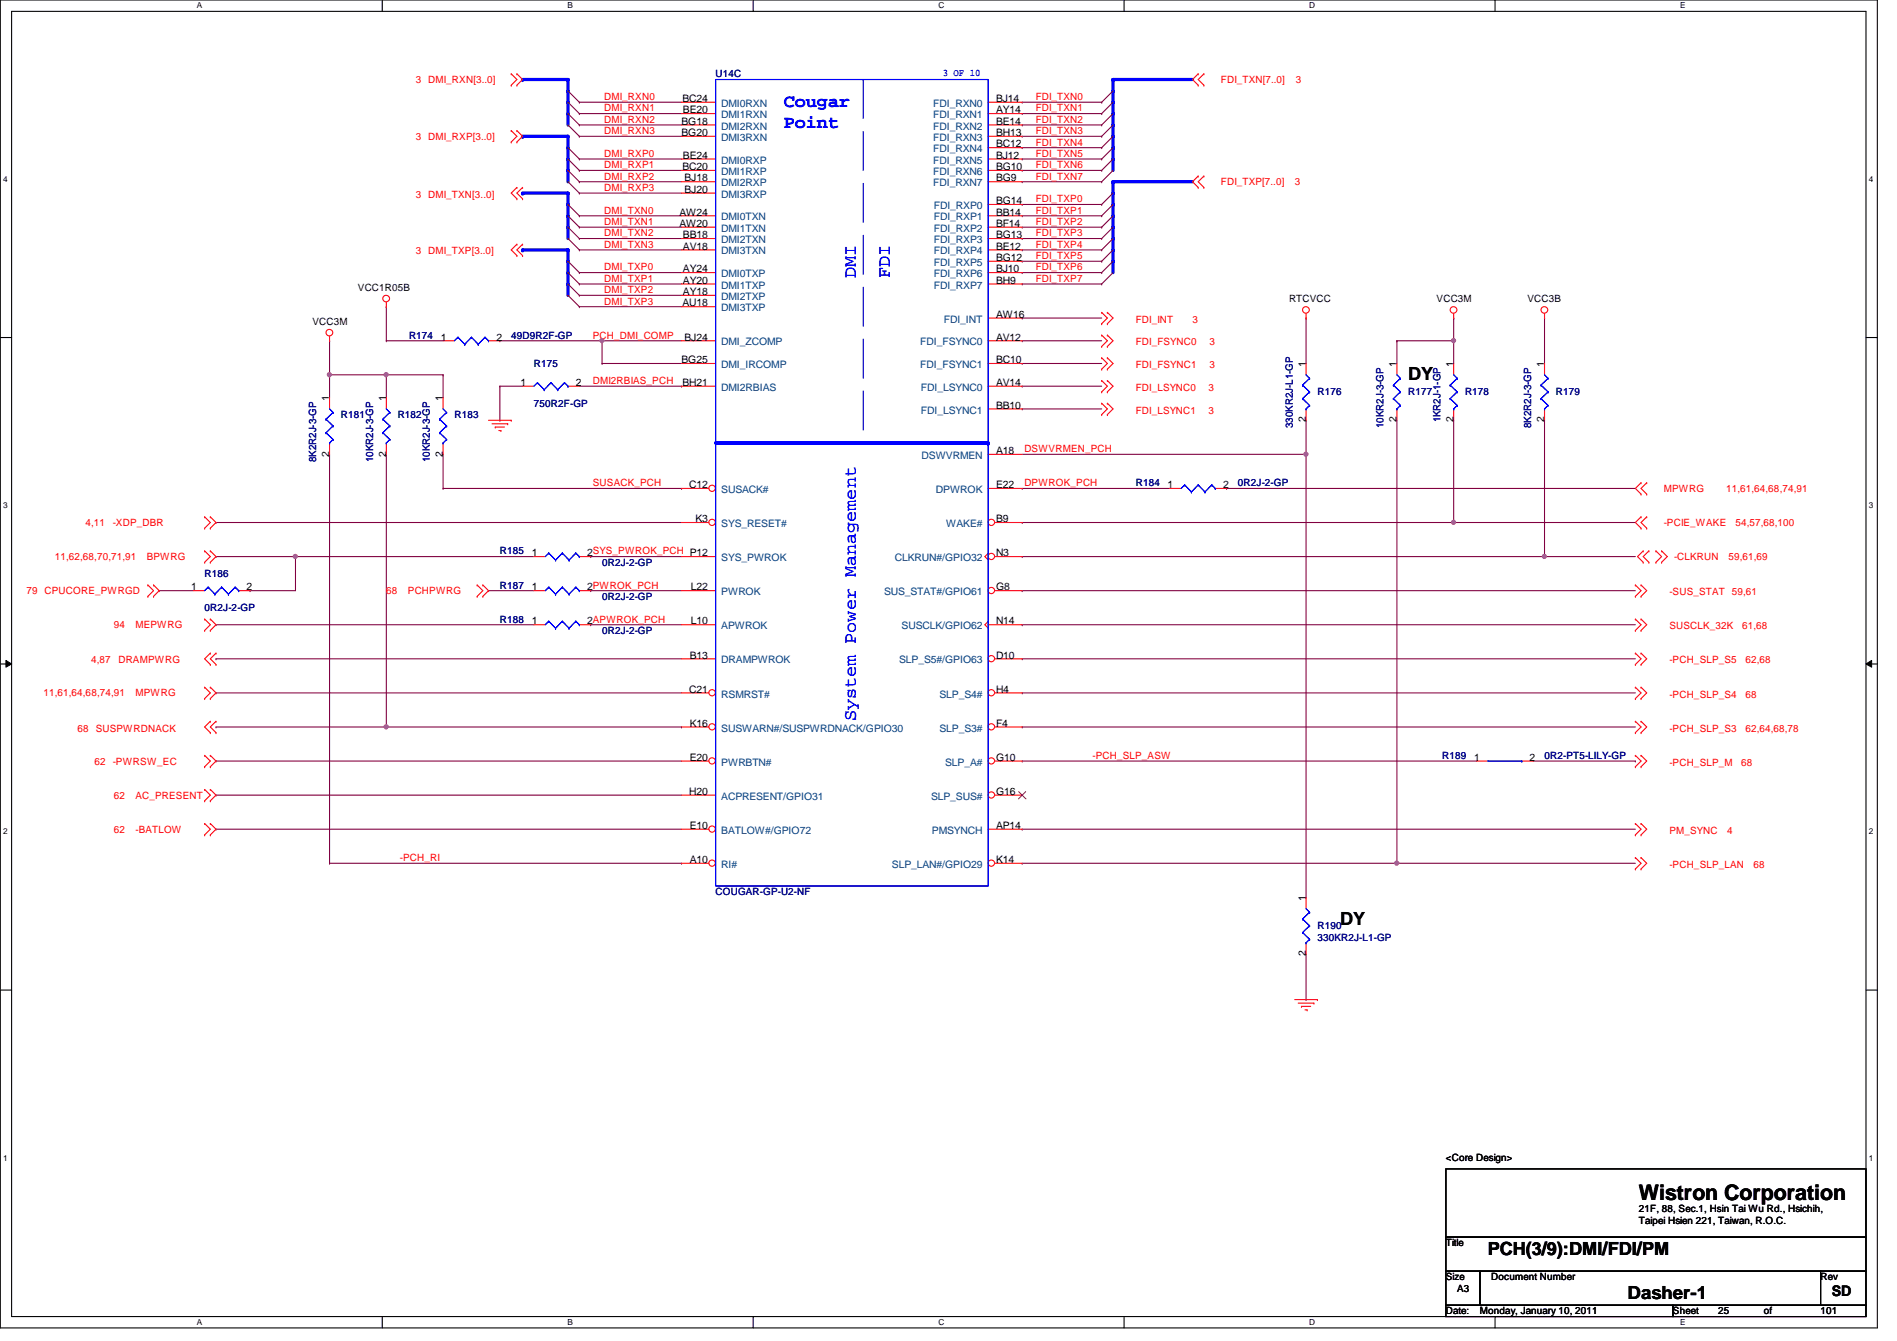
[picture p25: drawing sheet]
<svg xmlns="http://www.w3.org/2000/svg" width="297mm" height="210mm" viewBox="0 0 297 210" stroke-linecap="round" stroke-linejoin="round" font-family="sans-serif">
<defs><g id="words">
<text font-size="3.3" x="256.6" y="187.9">Wistron Corporation</text>
<g font-size="2.8" fill="#00f">
<text x="122.7" y="16.8">Cougar</text>
<text x="122.7" y="20">Point</text>
<text x="134" y="43.6" transform="rotate(-90 134 43.6)">DMI</text>
<text x="139.4" y="43.6" transform="rotate(-90 139.4 43.6)">FDI</text>
<text x="134" y="112.9" transform="rotate(-90 134 112.9)">System Power Management</text>
</g>
<g font-size="2.8">
<text x="220.5" y="59.5">DY</text>
<text x="209.8" y="144.9">DY</text>
<text x="233" y="196.4">PCH(3/9):DMI/FDI/PM</text>
<text x="254.8" y="203.4">Dasher-1</text>
</g>
<text font-size="2.3" x="286.8" y="202.9">SD</text>
<text font-size="1.6" fill="#00f" x="147.6" y="11.9">3 OF 10</text>
<g font-size="1.6" fill="#f00">
<text x="65.1" y="13">3 DMI_RXN[3..0]</text>
<text x="94.6" y="15.7">DMI_RXN0</text>
<text x="94.6" y="17.4">DMI_RXN1</text>
<text x="162.2" y="15.7">FDI_TXN0</text>
<text x="162.2" y="17.4">FDI_TXN1</text>
<text x="191.2" y="13">FDI_TXN[7..0]</text>
<text x="202.9" y="13">3</text>
<text x="65.1" y="21.9">3 DMI_RXP[3..0]</text>
<text x="94.6" y="19.2">DMI_RXN2</text>
<text x="94.6" y="21">DMI_RXN3</text>
<text x="162.2" y="19.2">FDI_TXN2</text>
<text x="162.2" y="21">FDI_TXN3</text>
<text x="162.2" y="22.8">FDI_TXN4</text>
<text x="94.6" y="24.6">DMI_RXP0</text>
<text x="94.6" y="26.3">DMI_RXP1</text>
<text x="94.6" y="28.1">DMI_RXP2</text>
<text x="94.6" y="29.9">DMI_RXP3</text>
<text x="162.2" y="24.6">FDI_TXN5</text>
<text x="162.2" y="26.3">FDI_TXN6</text>
<text x="162.2" y="28.1">FDI_TXN7</text>
<text x="191.2" y="29">FDI_TXP[7..0]</text>
<text x="202.7" y="29">3</text>
<text x="65.1" y="30.9">3 DMI_TXN[3..0]</text>
<text x="94.6" y="33.4">DMI_TXN0</text>
<text x="94.6" y="35.2">DMI_TXN1</text>
<text x="162.2" y="31.7">FDI_TXP0</text>
<text x="162.2" y="33.4">FDI_TXP1</text>
<text x="162.2" y="35.2">FDI_TXP2</text>
<text x="65.1" y="39.8">3 DMI_TXP[3..0]</text>
<text x="94.6" y="37">DMI_TXN2</text>
<text x="94.6" y="38.8">DMI_TXN3</text>
<text x="162.2" y="37">FDI_TXP3</text>
<text x="162.2" y="38.8">FDI_TXP4</text>
<text x="162.2" y="40.6">FDI_TXP5</text>
<text x="94.6" y="42.3">DMI_TXP0</text>
<text x="94.6" y="44.1">DMI_TXP1</text>
<text x="94.6" y="45.9">DMI_TXP2</text>
<text x="94.6" y="47.7">DMI_TXP3</text>
<text x="162.2" y="42.3">FDI_TXP6</text>
<text x="162.2" y="44.1">FDI_TXP7</text>
<text x="92.8" y="53">PCH_DMI_COMP</text>
<text x="177.8" y="50.5">FDI_INT</text>
<text x="186.7" y="50.5">3</text>
<text x="177.8" y="54.1">FDI_FSYNC0</text>
<text x="177.8" y="57.6">FDI_FSYNC1</text>
<text x="189.4" y="54.1">3</text>
<text x="189.4" y="57.6">3</text>
<text x="92.8" y="60.1">DMI2RBIAS_PCH</text>
<text x="177.8" y="61.2">FDI_LSYNC0</text>
<text x="177.8" y="64.7">FDI_LSYNC1</text>
<text x="189.2" y="61.2">3</text>
<text x="189.2" y="64.7">3</text>
<text x="160.4" y="70.8">DSWVRMEN_PCH</text>
<text x="92.8" y="76.1">SUSACK_PCH</text>
<text x="160.4" y="76.1">DPWROK_PCH</text>
<text x="260.5" y="77">MPWRG</text>
<text x="270.3" y="77">11,61,64,68,74,91</text>
<text x="13.4" y="82.3">4,11</text>
<text x="17.6" y="82.3">-XDP_DBR</text>
<text x="260.5" y="82.3">-PCIE_WAKE</text>
<text x="271.7" y="82.3">54,57,68,100</text>
<text x="8.6" y="87.7">11,62,68,70,71,91</text>
<text x="23" y="87.7">BPWRG</text>
<text x="262.1" y="87.7">-CLKRUN</text>
<text x="270.6" y="87.7">59,61,69</text>
<text x="4.1" y="93">79 CPUCORE_PWRGD</text>
<text x="60.5" y="93">68</text>
<text x="63.9" y="93">PCHPWRG</text>
<text x="261.4" y="93.2">-SUS_STAT 59,61</text>
<text x="17.8" y="98.3">94</text>
<text x="21.2" y="98.3">MEPWRG</text>
<text x="261.4" y="98.5">SUSCLK_32K</text>
<text x="272.8" y="98.5">61,68</text>
<text x="14.3" y="103.8">4,87</text>
<text x="18.5" y="103.8">DRAMPWRG</text>
<text x="261.4" y="103.8">-PCH_SLP_S5</text>
<text x="273.3" y="103.8">62,68</text>
<text x="6.8" y="109">11,61,64,68,74,91</text>
<text x="21.2" y="109">MPWRG</text>
<text x="261.4" y="109.2">-PCH_SLP_S4</text>
<text x="273.3" y="109.2">68</text>
<text x="12.1" y="114.5">68 SUSPWRDNACK</text>
<text x="14.8" y="119.7">62 -PWRSW_EC</text>
<text x="171.1" y="118.8">-PCH_SLP_ASW</text>
<text x="261.4" y="114.5">-PCH_SLP_S3</text>
<text x="261.4" y="119.8">-PCH_SLP_M</text>
<text x="272.6" y="119.8">68</text>
<text x="273.3" y="114.5">62,64,68,78</text>
<text x="17.8" y="125">62</text>
<text x="21.2" y="125">AC_PRESENT</text>
<text x="17.8" y="130.3">62</text>
<text x="21.2" y="130.3">-BATLOW</text>
<text x="261.4" y="130.5">PM_SYNC</text>
<text x="270.5" y="130.5">4</text>
<text x="62.6" y="134.8">-PCH_RI</text>
<text x="261.4" y="135.8">-PCH_SLP_LAN</text>
<text x="274.6" y="135.8">68</text>
</g>
<g font-size="1.6">
<text x="106.8" y="16">BC24</text>
<text x="106.9" y="17.7">BE20</text>
<text x="156" y="16">BJ14</text>
<text x="156" y="17.7">AY14</text>
<text x="106.7" y="19.5">BG18</text>
<text x="106.7" y="21.3">BG20</text>
<text x="156" y="19.5">BE14</text>
<text x="156" y="21.3">BH13</text>
<text x="156" y="23.1">BC12</text>
<text x="106.8" y="26.6">BC20</text>
<text x="106.9" y="24.8">BE24</text>
<text x="107.2" y="28.4">BJ18</text>
<text x="156" y="24.8">BJ12</text>
<text x="156" y="26.6">BG10</text>
<text x="156" y="28.4">BG9</text>
<text x="106.4" y="33.7">AW24</text>
<text x="106.4" y="35.5">AW20</text>
<text x="107.2" y="30.2">BJ20</text>
<text x="156" y="32">BG14</text>
<text x="156" y="33.7">BB14</text>
<text x="156" y="35.5">BF14</text>
<text x="106.9" y="37.3">BB18</text>
<text x="106.9" y="39.1">AV18</text>
<text x="156" y="37.3">BG13</text>
<text x="156" y="39.1">BE12</text>
<text x="156" y="40.9">BG12</text>
<text x="56" y="45.6">VCC1R05B</text>
<text x="106.8" y="48">AU18</text>
<text x="106.9" y="42.6">AY24</text>
<text x="106.9" y="44.4">AY20</text>
<text x="106.9" y="46.2">AY18</text>
<text x="156" y="42.6">BJ10</text>
<text x="156" y="44.4">BH9</text>
<text x="201.8" y="47.3">RTCVCC</text>
<text x="225" y="47.3">VCC3M</text>
<text x="239.2" y="47.3">VCC3B</text>
<text x="48.9" y="50.9">VCC3M</text>
<text x="69" y="53.3">1</text>
<text x="77.7" y="53.3">2</text>
<text x="107.2" y="53.3">BJ24</text>
<text x="156" y="53.3">AV12</text>
<text x="156" y="49.7">AW16</text>
<text x="106.7" y="56.9">BG25</text>
<text x="156" y="56.9">BC10</text>
<text x="204.5" y="57.4" transform="rotate(-90 204.5 57.4)">1</text>
<text x="218.7" y="57.4" transform="rotate(-90 218.7 57.4)">1</text>
<text x="227.6" y="57.4" transform="rotate(-90 227.6 57.4)">1</text>
<text x="241.8" y="57.4" transform="rotate(-90 241.8 57.4)">1</text>
<text x="51.6" y="62.8" transform="rotate(-90 51.6 62.8)">1</text>
<text x="60.4" y="62.8" transform="rotate(-90 60.4 62.8)">1</text>
<text x="69.3" y="62.8" transform="rotate(-90 69.3 62.8)">1</text>
<text x="81.5" y="60.4">1</text>
<text x="90.2" y="60.4">2</text>
<text x="106.8" y="60.4">BH21</text>
<text x="156" y="60.4">AV14</text>
<text x="156" y="64">BB10</text>
<text x="51.6" y="71.5" transform="rotate(-90 51.6 71.5)">2</text>
<text x="60.4" y="71.5" transform="rotate(-90 60.4 71.5)">2</text>
<text x="69.3" y="71.5" transform="rotate(-90 69.3 71.5)">2</text>
<text x="156" y="71.1">A18</text>
<text x="204.5" y="66.1" transform="rotate(-90 204.5 66.1)">2</text>
<text x="218.7" y="66.1" transform="rotate(-90 218.7 66.1)">2</text>
<text x="227.6" y="66.1" transform="rotate(-90 227.6 66.1)">2</text>
<text x="241.8" y="66.1" transform="rotate(-90 241.8 66.1)">2</text>
<text x="107.9" y="76.4">C12</text>
<text x="156" y="76.4">E22</text>
<text x="182.8" y="76.4">1</text>
<text x="191.5" y="76.4">2</text>
<text x="108.9" y="81.7">K3</text>
<text x="156" y="81.7">B9</text>
<text x="83.3" y="87.1">1</text>
<text x="91.9" y="87.1">2SYS_PWROK_PCH P12</text>
<text x="156" y="87.1">N3</text>
<text x="29.9" y="92.4">1</text>
<text x="38.6" y="92.4">2</text>
<text x="83.3" y="92.4">1</text>
<text x="91.9" y="92.4">2PWROK_PCH</text>
<text x="108.2" y="92.4">L22</text>
<text x="156" y="92.4">G8</text>
<text x="83.3" y="97.7">1</text>
<text x="91.9" y="97.7">2APWROK_PCH</text>
<text x="108.2" y="97.7">L10</text>
<text x="156" y="97.7">N14</text>
<text x="108" y="103.1">B13</text>
<text x="156" y="103.1">D10</text>
<text x="107.9" y="108.4">C21</text>
<text x="108" y="113.7">K16</text>
<text x="156" y="113.7">F4</text>
<text x="156" y="108.4">H4</text>
<text x="108" y="119.1">E20</text>
<text x="156" y="119.1">G10</text>
<text x="230.8" y="119.1">1</text>
<text x="239.5" y="119.1">2</text>
<text x="107.9" y="124.4">H20</text>
<text x="156" y="124.4">G16</text>
<text x="108" y="129.8">E10</text>
<text x="156" y="129.8">AP14</text>
<text x="108" y="135.1">A10</text>
<text x="156" y="135.1">K14</text>
<text x="204.5" y="141" transform="rotate(-90 204.5 141)">1</text>
<text x="204.5" y="149.7" transform="rotate(-90 204.5 149.7)">2</text>
<text x="226.4" y="181.7">&lt;Core Design&gt;</text>
<text x="256.6" y="191.6">Taipei Hsien 221, Taiwan, R.O.C.</text>
<text x="256.6" y="189.7">21F, 88, Sec.1, Hsin Tai Wu Rd., Hsichih,</text>
<text x="226.4" y="195.1">Title</text>
<text x="226.4" y="200.4">Size</text>
<text x="228.2" y="202.2">A3</text>
<text x="233.5" y="200.4">Document Number</text>
<text x="285.1" y="200.4">Rev</text>
<text x="226.4" y="205.7">Date:</text>
<text x="231.7" y="205.7">Monday, January 10, 2011</text>
<text x="261.9" y="205.7">Sheet</text>
<text x="269.1" y="205.7">25</text>
<text x="276.2" y="205.7">of</text>
<text x="285.1" y="205.7">101</text>
</g>
<g font-size="1.6" fill="#000080">
<text x="112.1" y="12.1">U14C</text>
<text x="64" y="53">R174</text>
<text x="80" y="53">49D9R2F-GP</text>
<text x="83.6" y="57.4">R175</text>
<text x="53.4" y="65.4">R181</text>
<text x="62.3" y="65.4">R182</text>
<text x="71.2" y="65.4">R183</text>
<text x="83.6" y="63.7">750R2F-GP</text>
<text x="206.3" y="61.9">R176</text>
<text x="220.5" y="61.9">R177</text>
<text x="229.4" y="61.9">R178</text>
<text x="243.6" y="61.9">R179</text>
<text x="202.4" y="67" transform="rotate(-90 202.4 67)">330KR2J-L1-GP</text>
<text x="216.7" y="67" transform="rotate(-90 216.7 67)">10KR2J-3-GP</text>
<text x="225.5" y="66.1" transform="rotate(-90 225.5 66.1)">1KR2J-1-GP</text>
<text x="239.8" y="67" transform="rotate(-90 239.8 67)">8K2R2J-3-GP</text>
<text x="49.5" y="72.3" transform="rotate(-90 49.5 72.3)">8K2R2J-3-GP</text>
<text x="58.4" y="72.3" transform="rotate(-90 58.4 72.3)">10KR2J-3-GP</text>
<text x="67.3" y="72.3" transform="rotate(-90 67.3 72.3)">10KR2J-3-GP</text>
<text x="177.8" y="76.1">R184</text>
<text x="193.8" y="76.1">0R2J-2-GP</text>
<text x="78.3" y="86.8">R185</text>
<text x="94.3" y="88.6">0R2J-2-GP</text>
<text x="32" y="95.7">0R2J-2-GP</text>
<text x="32" y="90.3">R186</text>
<text x="78.3" y="92.1">R187</text>
<text x="94.3" y="93.9">0R2J-2-GP</text>
<text x="78.3" y="97.5">R188</text>
<text x="94.3" y="99.2">0R2J-2-GP</text>
<text x="225.8" y="118.8">R189</text>
<text x="241.8" y="118.8">0R2-PT5-LILY-GP</text>
<text x="112.1" y="140.1">COUGAR-GP-U2-NF</text>
<text x="206.3" y="147.2">330KR2J-L1-GP</text>
<text x="206.3" y="145.5">R190</text>
</g>
<g font-size="1.6" fill="#004080">
<text x="112.9" y="16.7">DMI0RXN</text>
<text x="146.1" y="16.7">FDI_RXN0</text>
<text x="112.9" y="18.5">DMI1RXN</text>
<text x="112.9" y="20.3">DMI2RXN</text>
<text x="112.9" y="22.1">DMI3RXN</text>
<text x="146.1" y="18.5">FDI_RXN1</text>
<text x="146.1" y="20.3">FDI_RXN2</text>
<text x="146.1" y="22.1">FDI_RXN3</text>
<text x="146.1" y="23.8">FDI_RXN4</text>
<text x="112.9" y="25.6">DMI0RXP</text>
<text x="112.9" y="27.4">DMI1RXP</text>
<text x="112.9" y="29.2">DMI2RXP</text>
<text x="146.1" y="25.6">FDI_RXN5</text>
<text x="146.1" y="27.4">FDI_RXN6</text>
<text x="146.1" y="29.2">FDI_RXN7</text>
<text x="112.9" y="30.9">DMI3RXP</text>
<text x="112.9" y="34.5">DMI0TXN</text>
<text x="146.2" y="32.7">FDI_RXP0</text>
<text x="146.2" y="34.5">FDI_RXP1</text>
<text x="112.9" y="36.3">DMI1TXN</text>
<text x="112.9" y="38.1">DMI2TXN</text>
<text x="112.9" y="39.8">DMI3TXN</text>
<text x="146.2" y="36.3">FDI_RXP2</text>
<text x="146.2" y="38.1">FDI_RXP3</text>
<text x="146.2" y="39.8">FDI_RXP4</text>
<text x="146.2" y="41.6">FDI_RXP5</text>
<text x="112.9" y="43.4">DMI0TXP</text>
<text x="112.9" y="45.2">DMI1TXP</text>
<text x="112.9" y="46.9">DMI2TXP</text>
<text x="146.2" y="43.4">FDI_RXP6</text>
<text x="146.2" y="45.2">FDI_RXP7</text>
<text x="112.9" y="48.7">DMI3TXP</text>
<text x="147.8" y="50.5">FDI_INT</text>
<text x="112.9" y="54.1">DMI_ZCOMP</text>
<text x="112.9" y="57.6">DMI_IRCOMP</text>
<text x="144.1" y="54.1">FDI_FSYNC0</text>
<text x="144.1" y="57.6">FDI_FSYNC1</text>
<text x="112.9" y="61.2">DMI2RBIAS</text>
<text x="144.2" y="61.2">FDI_LSYNC0</text>
<text x="144.2" y="64.7">FDI_LSYNC1</text>
<text x="144.3" y="71.8">DSWVRMEN</text>
<text x="112.9" y="77.2">SUSACK#</text>
<text x="146.6" y="77.2">DPWROK</text>
<text x="112.9" y="82.5">SYS_RESET#</text>
<text x="148.2" y="82.5">WAKE#</text>
<text x="112.9" y="87.8">SYS_PWROK</text>
<text x="140.1" y="87.8">CLKRUN#/GPIO32</text>
<text x="112.9" y="93.2">PWROK</text>
<text x="138.4" y="93.2">SUS_STAT#/GPIO61</text>
<text x="112.9" y="98.5">APWROK</text>
<text x="141.2" y="98.5">SUSCLK/GPIO62</text>
<text x="112.9" y="103.8">DRAMPWROK</text>
<text x="140.8" y="103.8">SLP_S5#/GPIO63</text>
<text x="112.9" y="109.2">RSMRST#</text>
<text x="147.1" y="109.2">SLP_S4#</text>
<text x="112.9" y="119.8">PWRBTN#</text>
<text x="112.9" y="114.5">SUSWARN#/SUSPWRDNACK/GPIO30</text>
<text x="147.1" y="114.5">SLP_S3#</text>
<text x="148" y="119.8">SLP_A#</text>
<text x="112.9" y="125.2">ACPRESENT/GPIO31</text>
<text x="145.8" y="125.2">SLP_SUS#</text>
<text x="112.9" y="130.5">BATLOW#/GPIO72</text>
<text x="145.9" y="130.5">PMSYNCH</text>
<text x="112.9" y="135.8">RI#</text>
<text x="139.7" y="135.8">SLP_LAN#/GPIO29</text>
</g>
<g font-size="1.3">
<text x="30.8" y="1.3">A</text>
<text x="88.9" y="1.3">B</text>
<text x="146.9" y="1.3">C</text>
<text x="205" y="1.3">D</text>
<text x="263.1" y="1.3">E</text>
<text x=".5" y="28.4">4</text>
<text x="292.6" y="28.4">4</text>
<text x=".5" y="79.5">3</text>
<text x="292.6" y="79.5">3</text>
<text x=".5" y="130.6">2</text>
<text x="292.6" y="130.6">2</text>
<text x=".5" y="181.7">1</text>
<text x="292.6" y="181.7">1</text>
<text x="30.8" y="207.4">A</text>
<text x="88.9" y="207.4">B</text>
<text x="146.9" y="207.4">C</text>
<text x="205" y="207.4">D</text>
<text x="263.1" y="207.4">E</text>
</g>
</g></defs>
<path d="M0 0h294v207.9h-294zM1.8 1.8h290.4v204.3h-290.4z" fill="none" stroke="#000" stroke-width=".17"/>
<g fill="#fff">
<path d="M30.8 .2h.8v1.4h-.8z"/>
<path d="M30.8 206.2h.8v1.4h-.8z"/>
</g>
<path d="M59.9 0v1.8M59.9 206.1v1.8" fill="none" stroke="#000" stroke-width=".17"/>
<g fill="#fff">
<path d="M88.9 .2h.8v1.4h-.8z"/>
<path d="M88.9 206.2h.8v1.4h-.8z"/>
</g>
<path d="M117.9 0v1.8M117.9 206.1v1.8" fill="none" stroke="#000" stroke-width=".17"/>
<g fill="#fff">
<path d="M146.9 .2h.9v1.4h-.9z"/>
<path d="M146.9 206.2h.9v1.4h-.9z"/>
</g>
<path d="M176 0v1.8M176 206.1v1.8" fill="none" stroke="#000" stroke-width=".17"/>
<g fill="#fff">
<path d="M205 .2h.9v1.4h-.9z"/>
<path d="M205 206.2h.9v1.4h-.9z"/>
</g>
<path d="M234.1 0v1.8M234.1 206.1v1.8" fill="none" stroke="#000" stroke-width=".17"/>
<g fill="#fff">
<path d="M263.1 .2h.8v1.4h-.8z"/>
<path d="M263.1 206.2h.8v1.4h-.8z"/>
<path d="M.5 27.3h.7v1.4h-.7z"/>
<path d="M292.6 27.3h.7v1.4h-.7z"/>
<path d="M.5 78.4h.7v1.4h-.7z"/>
<path d="M292.6 78.4h.7v1.4h-.7z"/>
</g>
<path d="M0 52.8h1.8M292.2 52.8h1.8" fill="none" stroke="#000" stroke-width=".17"/>
<g fill="#fff">
<path d="M.5 129.5h.7v1.4h-.7z"/>
<path d="M292.6 129.5h.7v1.4h-.7z"/>
</g>
<path d="M0 103.9h1.8M292.2 103.9h1.8" fill="none" stroke="#000" stroke-width=".17"/>
<path d="M.9 103.4l.9 .5-.9 .5zM292.2 103.9l.9-.5v1z" fill="#000"/>
<path d="M.9 103.4l.9 .5-.9 .5zM292.2 103.9l.9-.5v1z" fill="none" stroke="#000" stroke-width=".16"/>
<g fill="#fff">
<path d="M.5 180.5h.7v1.4h-.7z"/>
<path d="M292.6 180.5h.7v1.4h-.7z"/>
</g>
<path d="M0 155h1.8M292.2 155h1.8" fill="none" stroke="#000" stroke-width=".17"/>
<path d="M90.7 42.7h16M90.7 44.4h16M90.7 46.2h16M90.7 48h16M90.7 42.7h.1M90.7 44.4h.1M90.7 46.2h.1M90.7 48h.1M94.3 56.9h12.4M94.3 56.9h.1" fill="none" stroke="#800040" stroke-width=".17"/>
<path d="M88.9 44.4v1.8" fill="none" stroke="#00f" stroke-width=".51"/>
<circle cx="88.9" cy="44.5" r=".25" fill="#00f"/>
<path d="M81.8 39.1h7.1" fill="none" stroke="#00f" stroke-width=".51"/>
<circle cx="81.8" cy="39.1" r=".25" fill="#00f"/>
<path d="M90.7 16h16M90.7 17.8h16M90.7 19.6h16M90.7 16h.1M90.7 17.8h.1M90.7 19.6h.1M90.7 21.3h16M90.7 21.3h.1" fill="none" stroke="#800040" stroke-width=".17"/>
<path d="M88.9 17.8v1.8" fill="none" stroke="#00f" stroke-width=".51"/>
<circle cx="88.9" cy="17.8" r=".25" fill="#00f"/>
<path d="M81.8 12.4h7.1" fill="none" stroke="#00f" stroke-width=".51"/>
<circle cx="81.8" cy="12.4" r=".25" fill="#00f"/>
<path d="M90.7 24.9h16M90.7 26.7h16M90.7 28.4h16M90.7 30.2h16M90.7 24.9h.1M90.7 26.7h.1M90.7 28.4h.1M90.7 30.2h.1" fill="none" stroke="#800040" stroke-width=".17"/>
<path d="M88.9 26.7v1.7" fill="none" stroke="#00f" stroke-width=".51"/>
<circle cx="88.9" cy="26.7" r=".25" fill="#00f"/>
<path d="M81.8 21.3h7.1" fill="none" stroke="#00f" stroke-width=".51"/>
<circle cx="81.8" cy="21.3" r=".25" fill="#00f"/>
<path d="M94.3 53.3h12.4M94.3 53.3h.1M160.1 108.5h96M160.1 113.8h96M160.1 108.5h.1M160.1 113.8h.1" fill="none" stroke="#800040" stroke-width=".17"/>
<circle cx="94.2" cy="53.3" r=".32" fill="#f0f"/>
<circle cx="94.2" cy="53.3" r=".32" fill="none" stroke="#f0f" stroke-width=".17"/>
<g fill="none" stroke="#800040" stroke-width=".17">
<path d="M90.7 33.8h16M90.7 35.6h16M90.7 37.3h16M90.7 39.1h16M90.7 33.8h.1M90.7 35.6h.1M90.7 37.3h.1M90.7 39.1h.1M60.5 53.3h8.9M60.5 53.3h.1M60.5 48h.1M60.5 48v5.3"/>
<path d="M33.8 81.8h72.9M33.8 81.8h.1M92.5 97.8h14.2M92.5 97.8h.1M227.6 81.8h.1M227.6 81.8h28.5M33.8 103.1h72.9M33.8 108.5h72.9M33.8 119.1h72.9M33.8 103.1h.1M33.8 108.5h.1M33.8 119.1h.1"/>
<path d="M33.8 129.8h72.9M33.8 129.8h.1M160.1 129.8h96M160.1 129.8h.1M218.7 135.1h37.4M218.7 135.1h.1"/>
</g>
<circle cx="227.6" cy="81.8" r=".32" fill="#f0f"/>
<circle cx="227.6" cy="81.8" r=".32" fill="none" stroke="#f0f" stroke-width=".17"/>
<path d="M88.9 35.6v1.7" fill="none" stroke="#00f" stroke-width=".51"/>
<circle cx="88.9" cy="35.6" r=".25" fill="#00f"/>
<path d="M81.8 30.2h7.1" fill="none" stroke="#00f" stroke-width=".51"/>
<circle cx="81.8" cy="30.2" r=".25" fill="#00f"/>
<g fill="none" stroke="#800040" stroke-width=".17">
<path d="M160.1 16h12.4M160.1 17.8h12.4M160.1 19.6h12.4M160.1 16h.1M160.1 17.8h.1M160.1 19.6h.1M160.1 21.3h12.4M160.1 23.1h12.4M160.1 24.9h12.4M160.1 26.7h12.4M160.1 28.4h12.4M160.1 32h12.4"/>
<path d="M160.1 33.8h12.4M160.1 35.6h12.4M160.1 37.3h12.4M160.1 39.1h12.4M160.1 21.3h.1M160.1 23.1h.1M160.1 24.9h.1M160.1 26.7h.1M160.1 28.4h.1M160.1 32h.1M160.1 33.8h.1M160.1 35.6h.1"/>
<path d="M160.1 37.3h.1M160.1 39.1h.1M94.3 53.3h.1M94.3 53.3v3.6M160.1 40.9h12.4M160.1 42.7h12.4M160.1 44.4h12.4M160.1 49.8h12.4M160.1 40.9h.1M160.1 42.7h.1M160.1 44.4h.1M160.1 49.8h.1"/>
<path d="M218.7 53.3h.1M218.7 53.3v3.6M227.6 53.3h.1M227.6 53.3v3.6M160.1 60.5h12.4M160.1 64h12.4M160.1 60.5h.1M160.1 64h.1M160.1 92.5h96M160.1 92.5h.1"/>
</g>
<circle cx="227.6" cy="53.3" r=".32" fill="#f0f"/>
<circle cx="227.6" cy="53.3" r=".32" fill="none" stroke="#f0f" stroke-width=".17"/>
<g fill="none" stroke="#800040" stroke-width=".17">
<path d="M160.1 53.3h12.4M160.1 56.9h12.4M160.1 56.9h.1M160.1 53.3h.1M218.7 53.3h.1M227.6 49.8h.1M227.6 49.8v3.5h-8.9M241.8 49.8h.1M241.8 49.8v7.1M160.1 97.8h96M160.1 97.8h.1M160.1 103.1h96"/>
<path d="M160.1 103.1h.1"/>
</g>
<path d="M174.3 24.9v1.8" fill="none" stroke="#00f" stroke-width=".51"/>
<circle cx="174.3" cy="24.9" r=".25" fill="#00f"/>
<path d="M174.3 12.4h12.4" fill="none" stroke="#00f" stroke-width=".51"/>
<circle cx="174.3" cy="12.4" r=".25" fill="#00f"/>
<path d="M174.3 40.9v1.8" fill="none" stroke="#00f" stroke-width=".51"/>
<circle cx="174.3" cy="40.9" r=".25" fill="#00f"/>
<path d="M174.3 28.4h12.4" fill="none" stroke="#00f" stroke-width=".51"/>
<circle cx="174.3" cy="28.4" r=".25" fill="#00f"/>
<path d="M88.9 32v1.8" fill="none" stroke="#00f" stroke-width=".51"/>
<circle cx="88.9" cy="32" r=".25" fill="#00f"/>
<path d="M88.9 30.2v1.8" fill="none" stroke="#00f" stroke-width=".51"/>
<circle cx="88.9" cy="30.2" r=".25" fill="#00f"/>
<path d="M88.9 33.8v1.8" fill="none" stroke="#00f" stroke-width=".51"/>
<circle cx="88.9" cy="33.8" r=".25" fill="#00f"/>
<path d="M88.9 40.9v1.8" fill="none" stroke="#00f" stroke-width=".51"/>
<circle cx="88.9" cy="40.9" r=".25" fill="#00f"/>
<path d="M88.9 39.1v1.8" fill="none" stroke="#00f" stroke-width=".51"/>
<circle cx="88.9" cy="39.1" r=".25" fill="#00f"/>
<path d="M88.9 42.7v1.7" fill="none" stroke="#00f" stroke-width=".51"/>
<circle cx="88.9" cy="42.7" r=".25" fill="#00f"/>
<path d="M88.9 14.2v1.8" fill="none" stroke="#00f" stroke-width=".51"/>
<circle cx="88.9" cy="14.2" r=".25" fill="#00f"/>
<path d="M88.9 12.4v1.8" fill="none" stroke="#00f" stroke-width=".51"/>
<circle cx="88.9" cy="12.4" r=".25" fill="#00f"/>
<path d="M88.9 16v1.8" fill="none" stroke="#00f" stroke-width=".51"/>
<circle cx="88.9" cy="16" r=".25" fill="#00f"/>
<path d="M88.9 21.3v1.8" fill="none" stroke="#00f" stroke-width=".51"/>
<circle cx="88.9" cy="21.3" r=".25" fill="#00f"/>
<path d="M88.9 24.9v1.8" fill="none" stroke="#00f" stroke-width=".51"/>
<circle cx="88.9" cy="24.9" r=".25" fill="#00f"/>
<path d="M88.9 23.1v1.8" fill="none" stroke="#00f" stroke-width=".51"/>
<circle cx="88.9" cy="23.1" r=".25" fill="#00f"/>
<path d="M174.3 12.4v1.8" fill="none" stroke="#00f" stroke-width=".51"/>
<circle cx="174.3" cy="12.4" r=".25" fill="#00f"/>
<path d="M174.3 21.3v1.8" fill="none" stroke="#00f" stroke-width=".51"/>
<circle cx="174.3" cy="21.3" r=".25" fill="#00f"/>
<path d="M174.3 16v1.8" fill="none" stroke="#00f" stroke-width=".51"/>
<circle cx="174.3" cy="16" r=".25" fill="#00f"/>
<path d="M174.3 14.2v1.8" fill="none" stroke="#00f" stroke-width=".51"/>
<circle cx="174.3" cy="14.2" r=".25" fill="#00f"/>
<path d="M174.3 19.6v1.7" fill="none" stroke="#00f" stroke-width=".51"/>
<circle cx="174.3" cy="19.6" r=".25" fill="#00f"/>
<path d="M174.3 17.8v1.8" fill="none" stroke="#00f" stroke-width=".51"/>
<circle cx="174.3" cy="17.8" r=".25" fill="#00f"/>
<path d="M174.3 23.1v1.8" fill="none" stroke="#00f" stroke-width=".51"/>
<circle cx="174.3" cy="23.1" r=".25" fill="#00f"/>
<path d="M174.3 30.2v1.8" fill="none" stroke="#00f" stroke-width=".51"/>
<circle cx="174.3" cy="30.2" r=".25" fill="#00f"/>
<path d="M174.3 28.4v1.8" fill="none" stroke="#00f" stroke-width=".51"/>
<circle cx="174.3" cy="28.4" r=".25" fill="#00f"/>
<path d="M174.3 33.8v1.8" fill="none" stroke="#00f" stroke-width=".51"/>
<circle cx="174.3" cy="33.8" r=".25" fill="#00f"/>
<path d="M174.3 32v1.8" fill="none" stroke="#00f" stroke-width=".51"/>
<circle cx="174.3" cy="32" r=".25" fill="#00f"/>
<path d="M174.3 37.3v1.8" fill="none" stroke="#00f" stroke-width=".51"/>
<circle cx="174.3" cy="37.3" r=".25" fill="#00f"/>
<path d="M174.3 35.6v1.7" fill="none" stroke="#00f" stroke-width=".51"/>
<circle cx="174.3" cy="35.6" r=".25" fill="#00f"/>
<path d="M174.3 39.1v1.8" fill="none" stroke="#00f" stroke-width=".51"/>
<circle cx="174.3" cy="39.1" r=".25" fill="#00f"/>
<path d="M46.3 87.1h37.3M46.3 87.1h.1M92.5 87.1h14.2M92.5 87.1h.1" fill="none" stroke="#800040" stroke-width=".17"/>
<circle cx="46.2" cy="87.1" r=".32" fill="#f0f"/>
<circle cx="46.2" cy="87.1" r=".32" fill="none" stroke="#f0f" stroke-width=".17"/>
<path d="M78.3 53.3h16M78.3 53.3h.1M241.8 87.1h.1M241.8 87.1h14.3" fill="none" stroke="#800040" stroke-width=".17"/>
<circle cx="241.8" cy="87.1" r=".32" fill="#f0f"/>
<circle cx="241.8" cy="87.1" r=".32" fill="none" stroke="#f0f" stroke-width=".17"/>
<g fill="none" stroke="#800040" stroke-width=".17">
<path d="M60.5 58.7h8.9M60.5 58.7h.1M69.4 58.7h.1M69.4 58.7v3.5M69.4 76.5h.1M69.4 71.1v5.4M69.4 76.5h37.3M78.3 60.5h3.5M78.3 60.5h.1M78.3 65.8h.1M78.3 60.5v5.3M90.7 60.5h16"/>
<path d="M106.7 60.5h.1M106.7 76.5h.1M24.9 92.5h5.4M24.9 92.5h.1M33.8 87.1h.1M33.8 97.8h.1M33.8 97.8h49.8M33.8 87.1h12.5M39.2 92.5h.1M46.3 87.1h.1M46.3 87.1v5.4h-7.1"/>
</g>
<circle cx="60.5" cy="58.6" r=".32" fill="#f0f"/>
<circle cx="60.5" cy="58.6" r=".32" fill="none" stroke="#f0f" stroke-width=".17"/>
<path d="M51.6 58.7h8.9M51.6 58.7h.1M51.6 58.7v3.5M60.5 58.7h.1M60.5 58.7v3.5" fill="none" stroke="#800040" stroke-width=".17"/>
<circle cx="51.6" cy="58.6" r=".32" fill="#f0f"/>
<circle cx="51.6" cy="58.6" r=".32" fill="none" stroke="#f0f" stroke-width=".17"/>
<path d="M51.6 53.3h.1M51.6 53.3v5.4M60.5 71.1v42.7M60.5 113.8h.1" fill="none" stroke="#800040" stroke-width=".17"/>
<circle cx="60.5" cy="113.8" r=".32" fill="#f0f"/>
<circle cx="60.5" cy="113.8" r=".32" fill="none" stroke="#f0f" stroke-width=".17"/>
<g fill="none" stroke="#800040" stroke-width=".17">
<path d="M51.6 71.1v64M218.7 65.8v69.3M227.6 65.8v16M241.8 65.8v21.3M76.5 92.5h.1M76.5 92.5h7.1M92.5 92.5h14.2M92.5 92.5h.1M160.1 81.8h67.5M160.1 87.1h81.7M160.1 87.1h.1M160.1 81.8h.1"/>
<path d="M227.6 81.8h.1M241.8 87.1h.1M33.8 113.8h.1M33.8 113.8h72.9M106.7 113.8h.1M51.6 135.1h.1M51.6 135.1h55.1M106.7 135.1h.1M218.7 135.1h.1"/>
</g>
<circle cx="218.7" cy="135.1" r=".32" fill="#f0f"/>
<circle cx="218.7" cy="135.1" r=".32" fill="none" stroke="#f0f" stroke-width=".17"/>
<g fill="none" stroke="#800040" stroke-width=".17">
<path d="M204.5 49.8h.1M204.5 49.8v7.1M160.1 76.5h.1M160.1 71.1h44.4M160.1 76.5h23.1M192.1 76.5h.1M192.1 76.5h64M204.5 71.1h.1M204.5 65.8h.1M204.5 65.8v74.7M160.1 135.1h.1M160.1 135.1h58.6"/>
<path d="M204.5 140.5h.1"/>
</g>
<circle cx="204.5" cy="71.1" r=".32" fill="#f0f"/>
<circle cx="204.5" cy="71.1" r=".32" fill="none" stroke="#f0f" stroke-width=".17"/>
<g fill="none" stroke="#800040" stroke-width=".17">
<path d="M88.9 14.2h.1M88.9 16h.1M88.9 17.8h.1M88.9 19.6h.1M88.9 14.2l1.8 1.8M88.9 16l1.8 1.8M88.9 17.8l1.8 1.8M88.9 19.6l1.8 1.7M172.5 16h.1M172.5 17.8h.1M172.5 19.6h.1M174.3 14.2l-1.8 1.8"/>
<path d="M174.3 16l-1.8 1.8M174.3 17.8l-1.8 1.8M174.3 19.6l-1.8 1.7M88.9 32h.1M88.9 33.8h.1M88.9 35.6h.1M88.9 37.3h.1M88.9 23.1h.1M88.9 24.9h.1M88.9 26.7h.1M88.9 28.4h.1M88.9 32l1.8 1.8"/>
<path d="M88.9 33.8l1.8 1.8M88.9 35.6l1.8 1.7M88.9 37.3l1.8 1.8M88.9 23.1l1.8 1.8M88.9 24.9l1.8 1.8M88.9 26.7l1.8 1.7M88.9 28.4l1.8 1.8M172.5 21.3h.1M172.5 23.1h.1M172.5 24.9h.1M172.5 26.7h.1M172.5 28.4h.1"/>
<path d="M172.5 32h.1M172.5 33.8h.1M172.5 35.6h.1M172.5 37.3h.1M172.5 39.1h.1M174.3 21.3l-1.8 1.8M174.3 23.1l-1.8 1.8M174.3 24.9l-1.8 1.8M174.3 26.7l-1.8 1.7M174.3 30.2l-1.8 1.8M174.3 32l-1.8 1.8M174.3 33.8l-1.8 1.8"/>
<path d="M174.3 35.6l-1.8 1.7M174.3 37.3l-1.8 1.8M174.3 39.1l-1.8 1.8M88.9 40.9h.1M88.9 42.7h.1M88.9 44.4h.1M88.9 46.2h.1M88.9 40.9l1.8 1.8M88.9 42.7l1.8 1.7M88.9 44.4l1.8 1.8M88.9 46.2l1.8 1.8M172.5 40.9h.1"/>
<path d="M172.5 42.7h.1M172.5 44.4h.1M174.3 40.9l-1.8 1.8M174.3 42.7l-1.8 1.7M160.1 119.1h71.1M160.1 119.1h.1M240.1 119.1h16M256.1 119.1h.1M33.8 124.5h72.9M33.8 124.5h.1M204.5 156.5h.1M204.5 149.4v7.1"/>
</g>
<g fill="none" stroke="#f00" stroke-width=".17">
<path d="M80 13.3h.1M80 11.6h.1M80 11.6l.9 .8-.9 .9M80.9 11.6l.9 .8-.9 .9M80.9 11.6h.1M80.9 13.3h.1M106.7 16h5.4M106.7 17.8h5.4M106.7 19.6h5.4M154.7 16h5.4M154.7 17.8h5.4M154.7 19.6h5.4"/>
<path d="M187.6 11.6l-.9 .8 .9 .9M187.6 11.6h.1M187.6 13.3h.1M188.5 11.6l-.9 .8 .9 .9M188.5 13.3h.1M188.5 11.6h.1M80 22.2h.1M80 20.4h.1M80 20.4l.9 .9-.9 .9M80.9 20.4l.9 .9-.9 .9M80.9 29.3l-.9 .9 .9 .9M80.9 38.2l-.9 .9 .9 .9"/>
<path d="M80.9 29.3h.1M80.9 31.1h.1M80.9 38.2h.1M80.9 20.4h.1M80.9 22.2h.1M81.8 29.3h.1M81.8 31.1h.1M81.8 38.2h.1M81.8 29.3l-.9 .9 .9 .9M81.8 38.2l-.9 .9 .9 .9M106.7 21.3h5.4M106.7 24.9h5.4"/>
<path d="M106.7 26.7h5.4M106.7 28.4h5.4M106.7 30.2h5.4M106.7 33.8h5.4M106.7 35.6h5.4M106.7 37.3h5.4M106.7 39.1h5.4M154.7 21.3h5.4M154.7 24.9h5.4M154.7 26.7h5.4M154.7 28.4h5.4M154.7 33.8h5.4"/>
<path d="M154.7 35.6h5.4M154.7 37.3h5.4M154.7 39.1h5.4M154.7 23.1h5.4M154.7 32h5.4M187.6 27.6l-.9 .8 .9 .9M187.6 27.6h.1M187.6 29.3h.1M188.5 27.6l-.9 .8 .9 .9M188.5 29.3h.1M188.5 27.6h.1M51.6 53.3h.1"/>
<path d="M51.6 52.6v.7M60.5 48h.1M60.5 47.3v.7M80.9 40h.1M81.8 40h.1M106.7 42.7h5.4M106.7 44.4h5.4M106.7 46.2h5.4M106.7 48h5.4M106.7 53.3h5.4M106.7 56.9h5.4M154.7 42.7h5.4"/>
<path d="M154.7 44.4h5.4M154.7 53.3h5.4M154.7 56.9h5.4M154.7 40.9h5.4M154.7 49.8h5.4M172.5 48.9l.9 .9-.9 .9M172.5 52.5l.9 .8-.9 .9M172.5 56l.9 .9-.9 .9M172.5 59.6l.9 .9-.9 .8M172.5 48.9h.1M172.5 50.7h.1M172.5 52.5h.1"/>
<path d="M172.5 54.2h.1M172.5 56h.1M172.5 57.8h.1M172.5 59.6h.1M173.4 48.9l.9 .9-.9 .9M173.4 52.5l.9 .8-.9 .9M173.4 56l.9 .9-.9 .9M173.4 59.6l.9 .9-.9 .8M173.4 48.9h.1M173.4 50.7h.1M173.4 52.5h.1M173.4 54.2h.1"/>
<path d="M173.4 56h.1M173.4 57.8h.1M173.4 59.6h.1M204.5 49.8h.1M204.5 49.1v.7M218.7 56.9v1.8M227.6 49.8h.1M227.6 49.1v.7M241.8 49.8h.1M241.8 49.1v.7M76.5 65.8h3.5M77 66.3h2.5"/>
<path d="M77.6 66.8h.1M77.6 66.8h1.4M78.1 67.4h.3M78.4 67.4h.1M79.5 66.3h.1M80 65.8h.1M81.8 60.5h1.8M88.9 60.5h1.8M154.7 60.5h5.4M154.7 64h5.4M172.5 63.1l.9 .9-.9 .9M172.5 61.3h.1"/>
<path d="M172.5 63.1h.1M172.5 64.9h.1M173.4 63.1l.9 .9-.9 .9M173.4 61.3h.1M173.4 63.1h.1M173.4 64.9h.1M218.7 64v1.8M257 75.6l-.9 .9 .9 .8M257 75.6h.1M257 77.3h.1M257.8 75.6l-.8 .9 .8 .8M257.8 77.3h.1"/>
<path d="M257.8 75.6h.1M23.2 91.6l.8 .9-.8 .8M23.2 93.3h.1M23.2 91.6h.1M24 91.6h.1M24 93.3h.1M24 91.6l.9 .9-.9 .8M32 82.7h.1M32 80.9h.1M32 88h.1M32 86.2h.1M32 98.7h.1"/>
<path d="M32 96.9h.1M32 80.9l.9 .9-.9 .9M32 86.2l.9 .9-.9 .9M32 96.9l.9 .9-.9 .9M32.9 80.9l.9 .9-.9 .9M32.9 86.2l.9 .9-.9 .9M32.9 96.9l.9 .9-.9 .9M32.9 80.9h.1M32.9 82.7h.1M32.9 86.2h.1M32.9 88h.1M32.9 96.9h.1"/>
<path d="M32.9 98.7h.1M74.7 91.6l.9 .9-.9 .8M74.7 93.3h.1M74.7 91.6h.1M75.6 91.6h.1M75.6 93.3h.1M75.6 91.6l.9 .9-.9 .8M83.6 97.8h1.8M90.7 97.8h1.8M256.1 91.6h.1M256.1 93.3h.1M256.1 96.9h.1"/>
<path d="M256.1 98.7h.1M256.1 91.6l.9 .9-.9 .8M256.1 96.9l.9 .9-.9 .9M257 80.9l-.9 .9 .9 .9M257 80.9h.1M257 82.7h.1M257 91.6h.1M257 93.3h.1M257 96.9h.1M257 98.7h.1M257 91.6l.8 .9-.8 .8M257 96.9l.8 .9-.8 .9"/>
<path d="M257.3 86.2l-.9 .9 .9 .9M257.3 88h.1M257.3 86.2h.1M257.8 80.9l-.8 .9 .8 .9M257.8 82.7h.1M257.8 80.9h.1M258.2 88h.1M258.2 86.2h.1M258.2 86.2l-.9 .9 .9 .9M259.3 86.2h.1M259.3 88h.1M259.3 86.2l.9 .9-.9 .9"/>
<path d="M260.2 88h.1M260.2 86.2h.1M260.2 86.2l.9 .9-.9 .9M32 109.3h.1M32 107.6h.1M32 118.2h.1M32 107.6l.9 .9-.9 .8M32 118.2l.9 .9-.9 .9M32.9 102.2l-.9 .9 .9 .9M32.9 112.9l-.9 .9 .9 .9M32.9 107.6l.9 .9-.9 .8M32.9 118.2l.9 .9-.9 .9"/>
<path d="M32.9 102.2h.1M32.9 104h.1M32.9 107.6h.1M32.9 109.3h.1M32.9 118.2h.1M32.9 112.9h.1M32.9 114.7h.1M33.8 102.2h.1M33.8 104h.1M33.8 112.9h.1M33.8 114.7h.1M33.8 102.2l-.9 .9 .9 .9"/>
<path d="M33.8 112.9l-.9 .9 .9 .9M256.1 102.2h.1M256.1 104h.1M256.1 107.6h.1M256.1 109.3h.1M256.1 112.9h.1M256.1 114.7h.1M256.1 118.2h.1M256.1 102.2l.9 .9-.9 .9M256.1 107.6l.9 .9-.9 .8M256.1 112.9l.9 .9-.9 .9M256.1 118.2l.9 .9-.9 .9"/>
<path d="M257 102.2h.1M257 104h.1M257 107.6h.1M257 109.3h.1M257 112.9h.1M257 114.7h.1M257 118.2h.1M257 102.2l.8 .9-.8 .9M257 107.6l.8 .9-.8 .8M257 112.9l.8 .9-.8 .9M257 118.2l.8 .9-.8 .9M32 120h.1"/>
<path d="M32 130.7h.1M32 128.9h.1M32 125.3h.1M32 123.6h.1M32 128.9l.9 .9-.9 .9M32 123.6l.9 .9-.9 .8M32.9 128.9l.9 .9-.9 .9M32.9 123.6l.9 .9-.9 .8M32.9 120h.1M32.9 128.9h.1M32.9 130.7h.1M32.9 123.6h.1"/>
<path d="M32.9 125.3h.1M154.7 129.8h5.4M256.1 120h.1M256.1 128.9h.1M256.1 130.7h.1M256.1 134.2h.1M256.1 136h.1M256.1 128.9l.9 .9-.9 .9M256.1 134.2l.9 .9-.9 .9M257 120h.1M257 128.9h.1M257 130.7h.1"/>
<path d="M257 134.2h.1M257 136h.1M257 128.9l.8 .9-.8 .9M257 134.2l.8 .9-.8 .9M202.7 156.5h3.6M203.3 157h2.4M203.8 157.5h.1M203.8 157.5h1.4M204.3 158.1h.4M204.7 158.1h.1M205.7 157h.1M206.3 156.5h.1"/>
<circle cx="51.6" cy="52.1" r=".52"/>
<circle cx="60.5" cy="46.7" r=".52"/>
<circle cx="204.5" cy="48.5" r=".52"/>
<circle cx="227.6" cy="48.5" r=".52"/>
<circle cx="241.8" cy="48.5" r=".52"/>
</g>
<path d="M226.4 183h65.8v10.6h-65.8zM226.4 193.6h65.8v5.4h-65.8zM226.4 199h5.3v5.3h-5.3zM231.7 199h53.4v5.3h-53.4zM285.1 199h7.1v5.3h-7.1zM226.4 204.3h35.6v1.8h-35.6zM262 204.3h30.2v1.8h-30.2z" fill="none" stroke="#000" stroke-width=".17"/>
<g fill="none" stroke="#00f" stroke-width=".17">
<path d="M84.2 59.9h.1M84.2 59.9l1 1.1M84.2 59.9l-.6 .6M86.3 59.9l-1.1 1.1M86.3 59.9h.1M86.3 59.9l1 1.1M88.4 59.9l-1.1 1.1M88.4 59.9h.1M88.4 59.9l.5 .6M218.7 58.7l.6 .5M219.3 59.2h.1M219.3 59.2l-1.1 1.1"/>
<path d="M85.2 61h.1M87.3 61h.1M88.9 60.5h.1M218.2 60.3h.1M218.2 62.4h.1M218.2 60.3l1.1 1M218.2 62.4l1.1 1.1M218.7 64h.1M219.3 61.3h.1M219.3 63.5h.1M219.3 61.3l-1.1 1.1M219.3 63.5l-.6 .5"/>
<path d="M85.9 97.2h.1M85.9 97.2l1.1 1.1M85.9 97.2l-.5 .6M87 98.3h.1M88 97.2l-1 1.1M88 97.2h.1M88 97.2l1.1 1.1M89.1 98.3h.1M90.2 97.2l-1.1 1.1M90.2 97.2h.1M90.2 97.2l.5 .6M90.7 97.8h.1"/>
</g>
<circle cx="155.2" cy="124.4" r=".5" fill="#fff"/>
<g fill="none" stroke="#f00" stroke-width=".17">
<path d="M155.8 124.5h4.3"/>
<circle cx="155.2" cy="124.4" r=".5"/>
</g>
<path d="M159.5 123.9l1.2 1.2M160.6 123.9l-1.1 1.2" fill="none" stroke="#804000" stroke-width=".16"/>
<circle cx="155.2" cy="113.8" r=".5" fill="#fff"/>
<g fill="none" stroke="#f00" stroke-width=".17">
<path d="M155.8 113.8h4.3"/>
<circle cx="155.2" cy="113.8" r=".5"/>
</g>
<circle cx="155.2" cy="108.4" r=".5" fill="#fff"/>
<g fill="none" stroke="#f00" stroke-width=".17">
<path d="M155.8 108.5h4.3"/>
<circle cx="155.2" cy="108.4" r=".5"/>
</g>
<circle cx="155.2" cy="103.1" r=".5" fill="#fff"/>
<g fill="none" stroke="#f00" stroke-width=".17">
<path d="M155.8 103.1h4.3"/>
<circle cx="155.2" cy="103.1" r=".5"/>
</g>
<circle cx="111.5" cy="81.8" r=".5" fill="#fff"/>
<g fill="none" stroke="#f00" stroke-width=".17">
<path d="M106.7 81.8h4.3M106.7 87.1h5.4"/>
<circle cx="111.5" cy="81.8" r=".5"/>
</g>
<circle cx="111.5" cy="119.1" r=".5" fill="#fff"/>
<g fill="none" stroke="#f00" stroke-width=".17">
<path d="M106.7 119.1h4.3"/>
<circle cx="111.5" cy="119.1" r=".5"/>
</g>
<circle cx="111.5" cy="135.1" r=".5" fill="#fff"/>
<g fill="none" stroke="#f00" stroke-width=".17">
<path d="M106.7 135.1h4.3"/>
<circle cx="111.5" cy="135.1" r=".5"/>
</g>
<circle cx="155.2" cy="81.8" r=".5" fill="#fff"/>
<g fill="none" stroke="#f00" stroke-width=".17">
<path d="M155.8 81.8h4.3"/>
<circle cx="155.2" cy="81.8" r=".5"/>
</g>
<circle cx="155.2" cy="92.4" r=".5" fill="#fff"/>
<g fill="none" stroke="#f00" stroke-width=".17">
<path d="M154.7 97.3l-.5 .5 .5 .5M154.7 97.8h5.4M155.8 92.5h4.3M106.7 124.5h5.4"/>
<circle cx="155.2" cy="92.4" r=".5"/>
</g>
<circle cx="111.5" cy="129.8" r=".5" fill="#fff"/>
<g fill="none" stroke="#f00" stroke-width=".17">
<path d="M106.7 92.5h5.4M154.7 86.6l-.5 .5 .5 .5M106.7 129.8h4.3"/>
<circle cx="111.5" cy="129.8" r=".5"/>
</g>
<circle cx="155.2" cy="87.1" r=".5" fill="#fff"/>
<g fill="none" stroke="#f00" stroke-width=".17">
<path d="M155.8 87.1h4.3"/>
<circle cx="155.2" cy="87.1" r=".5"/>
</g>
<circle cx="111.5" cy="113.8" r=".5" fill="#fff"/>
<g fill="none" stroke="#f00" stroke-width=".17">
<path d="M106.7 113.8h4.3"/>
<circle cx="111.5" cy="113.8" r=".5"/>
</g>
<circle cx="111.5" cy="108.4" r=".5" fill="#fff"/>
<g fill="none" stroke="#f00" stroke-width=".17">
<path d="M106.7 108.5h4.3M106.7 103.1h5.4"/>
<circle cx="111.5" cy="108.4" r=".5"/>
</g>
<circle cx="155.2" cy="135.1" r=".5" fill="#fff"/>
<g fill="none" stroke="#f00" stroke-width=".17">
<path d="M106.7 60.5h5.4M154.7 76.5h5.4M106.7 97.8h5.4M155.8 135.1h4.3"/>
<circle cx="155.2" cy="135.1" r=".5"/>
</g>
<circle cx="155.2" cy="119.1" r=".5" fill="#fff"/>
<g fill="none" stroke="#f00" stroke-width=".17">
<path d="M154.7 71.1h5.4M155.8 119.1h4.3"/>
<circle cx="155.2" cy="119.1" r=".5"/>
</g>
<circle cx="111.5" cy="76.4" r=".5" fill="#fff"/>
<g fill="none" stroke="#f00" stroke-width=".17">
<path d="M106.7 76.5h4.3"/>
<circle cx="111.5" cy="76.4" r=".5"/>
</g>
<path d="M135.2 12.4v56.9M135.2 69.3h.1" fill="none" stroke="#fff" stroke-width=".16" stroke-dasharray="6.1 2"/>
<path d="M135.2 12.4v56.9M135.2 69.3h.1" fill="none" stroke="#00f" stroke-width=".16" stroke-dasharray="6.1 2"/>
<path d="M112.1 12.4h42.6v126.3h-42.6z" fill="none" stroke="#00f" stroke-width=".17"/>
<path d="M112.1 69.3h42.6" fill="none" stroke="#00f" stroke-width=".51"/>
<circle cx="154.7" cy="69.3" r=".25" fill="#00f"/>
<path d="M135.2 12.4v56.9M135.2 69.3h.1" fill="none" stroke="#fff" stroke-width=".16" stroke-dasharray="6.1 2"/>
<path d="M135.2 12.4v56.9M135.2 69.3h.1" fill="none" stroke="#00f" stroke-width=".16" stroke-dasharray="6.1 2"/>
<path d="M112.1 12.4h42.6v126.3h-42.6z" fill="none" stroke="#00f" stroke-width=".17"/>
<path d="M112.1 69.3h42.6" fill="none" stroke="#00f" stroke-width=".51"/>
<circle cx="154.7" cy="69.3" r=".25" fill="#00f"/>
<g fill="none" stroke="#f00" stroke-width=".17">
<path d="M69.4 53.3h1.8M76.5 53.3h1.8M204.5 56.9v1.8M227.6 56.9v1.8M241.8 56.9v1.8M51.6 62.2v1.8M51.6 69.3v1.8M60.5 62.2v1.8M60.5 69.3v1.8M69.4 62.2v1.8M69.4 69.3v1.8M183.2 76.5h1.8"/>
<path d="M190.3 76.5h1.8M204.5 64v1.8M227.6 64v1.8M241.8 64v1.8M30.3 92.5h1.7M37.4 92.5h1.8M83.6 87.1h1.8M83.6 92.5h1.8M90.7 87.1h1.8M90.7 92.5h1.8M231.2 119.1h1.8M238.3 119.1h1.8"/>
<path d="M204.5 140.5v1.7M204.5 147.6v1.8"/>
</g>
<g fill="none" stroke="#00f" stroke-width=".17">
<path d="M71.7 52.8h.1M71.7 52.8l1.1 1.1M71.7 52.8l-.5 .5M72.8 53.9h.1M73.8 52.8l-1 1.1M73.8 52.8h.1M73.8 52.8l1.1 1.1M74.9 53.9h.1M75.9 52.8l-1 1.1M75.9 52.8h.1M75.9 52.8l.6 .5M76.5 53.3h.1"/>
<path d="M204.5 58.7l.6 .5M205.1 59.2h.1M205.1 59.2l-1.1 1.1M227.6 58.7l.6 .5M228.2 59.2h.1M228.2 59.2l-1.1 1.1M241.8 58.7l.6 .5M242.4 59.2h.1M242.4 59.2l-1.1 1.1M51.1 65.6h.1M51.1 67.7h.1M51.1 65.6l1.1 1.1"/>
<path d="M51.1 67.7l1.1 1.1M51.6 69.3h.1M51.6 64l.6 .6M52.2 64.6h.1M52.2 66.7h.1M52.2 68.8h.1M52.2 64.6l-1.1 1M52.2 66.7l-1.1 1M52.2 68.8l-.6 .5M59.9 65.6h.1M59.9 67.7h.1M59.9 65.6l1.1 1.1"/>
<path d="M59.9 67.7l1.1 1.1M60.5 69.3h.1M60.5 64l.5 .6M61 64.6h.1M61 66.7h.1M61 68.8h.1M61 64.6l-1.1 1M61 66.7l-1.1 1M61 68.8l-.5 .5M68.8 65.6h.1M68.8 67.7h.1M68.8 65.6l1.1 1.1"/>
<path d="M68.8 67.7l1.1 1.1M69.4 69.3h.1M69.4 64l.5 .6M69.9 64.6h.1M69.9 66.7h.1M69.9 68.8h.1M69.9 64.6l-1.1 1M69.9 66.7l-1.1 1M69.9 68.8l-.5 .5M185.5 75.9h.1M185.5 75.9l1.1 1.1M185.5 75.9l-.5 .6"/>
<path d="M186.6 77h.1M187.6 75.9l-1 1.1M187.6 75.9h.1M187.6 75.9l1.1 1.1M188.7 77h.1M189.7 75.9l-1 1.1M189.7 75.9h.1M189.7 75.9l.6 .6M190.3 76.5h.1M204 60.3h.1M204 62.4h.1M204 60.3l1.1 1"/>
<path d="M204 62.4l1.1 1.1M204.5 64h.1M205.1 61.3h.1M205.1 63.5h.1M205.1 61.3l-1.1 1.1M205.1 63.5l-.6 .5M227.1 60.3h.1M227.1 62.4h.1M227.1 60.3l1.1 1M227.1 62.4l1.1 1.1M227.6 64h.1M228.2 61.3h.1"/>
<path d="M228.2 63.5h.1M228.2 61.3l-1.1 1.1M228.2 63.5l-.6 .5M241.3 60.3h.1M241.3 62.4h.1M241.3 60.3l1.1 1M241.3 62.4l1.1 1.1M241.8 64h.1M242.4 61.3h.1M242.4 63.5h.1M242.4 61.3l-1.1 1.1M242.4 63.5l-.6 .5"/>
<path d="M32.6 91.9l-.6 .6M32.6 91.9h.1M32.6 91.9l1.1 1.1M33.7 93h.1M34.7 91.9l-1 1.1M34.7 91.9h.1M34.7 91.9l1.1 1.1M35.8 93h.1M36.8 91.9l-1 1.1M36.8 91.9h.1M36.8 91.9l.6 .6M37.4 92.5h.1"/>
<path d="M85.9 86.6h.1M85.9 91.9h.1M85.9 86.6l1.1 1.1M85.9 91.9l1.1 1.1M85.9 86.6l-.5 .5M85.9 91.9l-.5 .6M87 87.7h.1M87 93h.1M88 86.6l-1 1.1M88 91.9l-1 1.1M88 86.6h.1M88 91.9h.1"/>
<path d="M88 86.6l1.1 1.1M88 91.9l1.1 1.1M89.1 87.7h.1M89.1 93h.1M90.2 86.6l-1.1 1.1M90.2 91.9l-1.1 1.1M90.2 86.6h.1M90.2 91.9h.1M90.2 86.6l.5 .5M90.2 91.9l.5 .6M90.7 87.1h.1M90.7 92.5h.1"/>
<path d="M233 119.1h5.3M238.3 119.1h.1M204 143.8h.1M204 146h.1M204 143.8l1.1 1.1M204 146l1.1 1M204.5 147.6h.1M204.5 142.2l.6 .6M205.1 142.8h.1M205.1 144.9h.1M205.1 147h.1M205.1 142.8l-1.1 1"/>
<path d="M205.1 144.9l-1.1 1.1M205.1 147l-.6 .6"/>
</g>
<circle cx="94.2" cy="53.3" r=".32" fill="#f0f"/>
<circle cx="94.2" cy="53.3" r=".32" fill="none" stroke="#f0f" stroke-width=".17"/>
<circle cx="227.6" cy="81.8" r=".32" fill="#f0f"/>
<circle cx="227.6" cy="81.8" r=".32" fill="none" stroke="#f0f" stroke-width=".17"/>
<circle cx="227.6" cy="53.3" r=".32" fill="#f0f"/>
<circle cx="227.6" cy="53.3" r=".32" fill="none" stroke="#f0f" stroke-width=".17"/>
<circle cx="46.2" cy="87.1" r=".32" fill="#f0f"/>
<circle cx="46.2" cy="87.1" r=".32" fill="none" stroke="#f0f" stroke-width=".17"/>
<circle cx="241.8" cy="87.1" r=".32" fill="#f0f"/>
<circle cx="241.8" cy="87.1" r=".32" fill="none" stroke="#f0f" stroke-width=".17"/>
<circle cx="60.5" cy="58.6" r=".32" fill="#f0f"/>
<circle cx="60.5" cy="58.6" r=".32" fill="none" stroke="#f0f" stroke-width=".17"/>
<circle cx="51.6" cy="58.6" r=".32" fill="#f0f"/>
<circle cx="51.6" cy="58.6" r=".32" fill="none" stroke="#f0f" stroke-width=".17"/>
<circle cx="60.5" cy="113.8" r=".32" fill="#f0f"/>
<circle cx="60.5" cy="113.8" r=".32" fill="none" stroke="#f0f" stroke-width=".17"/>
<circle cx="218.7" cy="135.1" r=".32" fill="#f0f"/>
<circle cx="218.7" cy="135.1" r=".32" fill="none" stroke="#f0f" stroke-width=".17"/>
<circle cx="204.5" cy="71.1" r=".32" fill="#f0f"/>
<circle cx="204.5" cy="71.1" r=".32" fill="none" stroke="#f0f" stroke-width=".17"/>
<use href="#words"/>
</svg>
